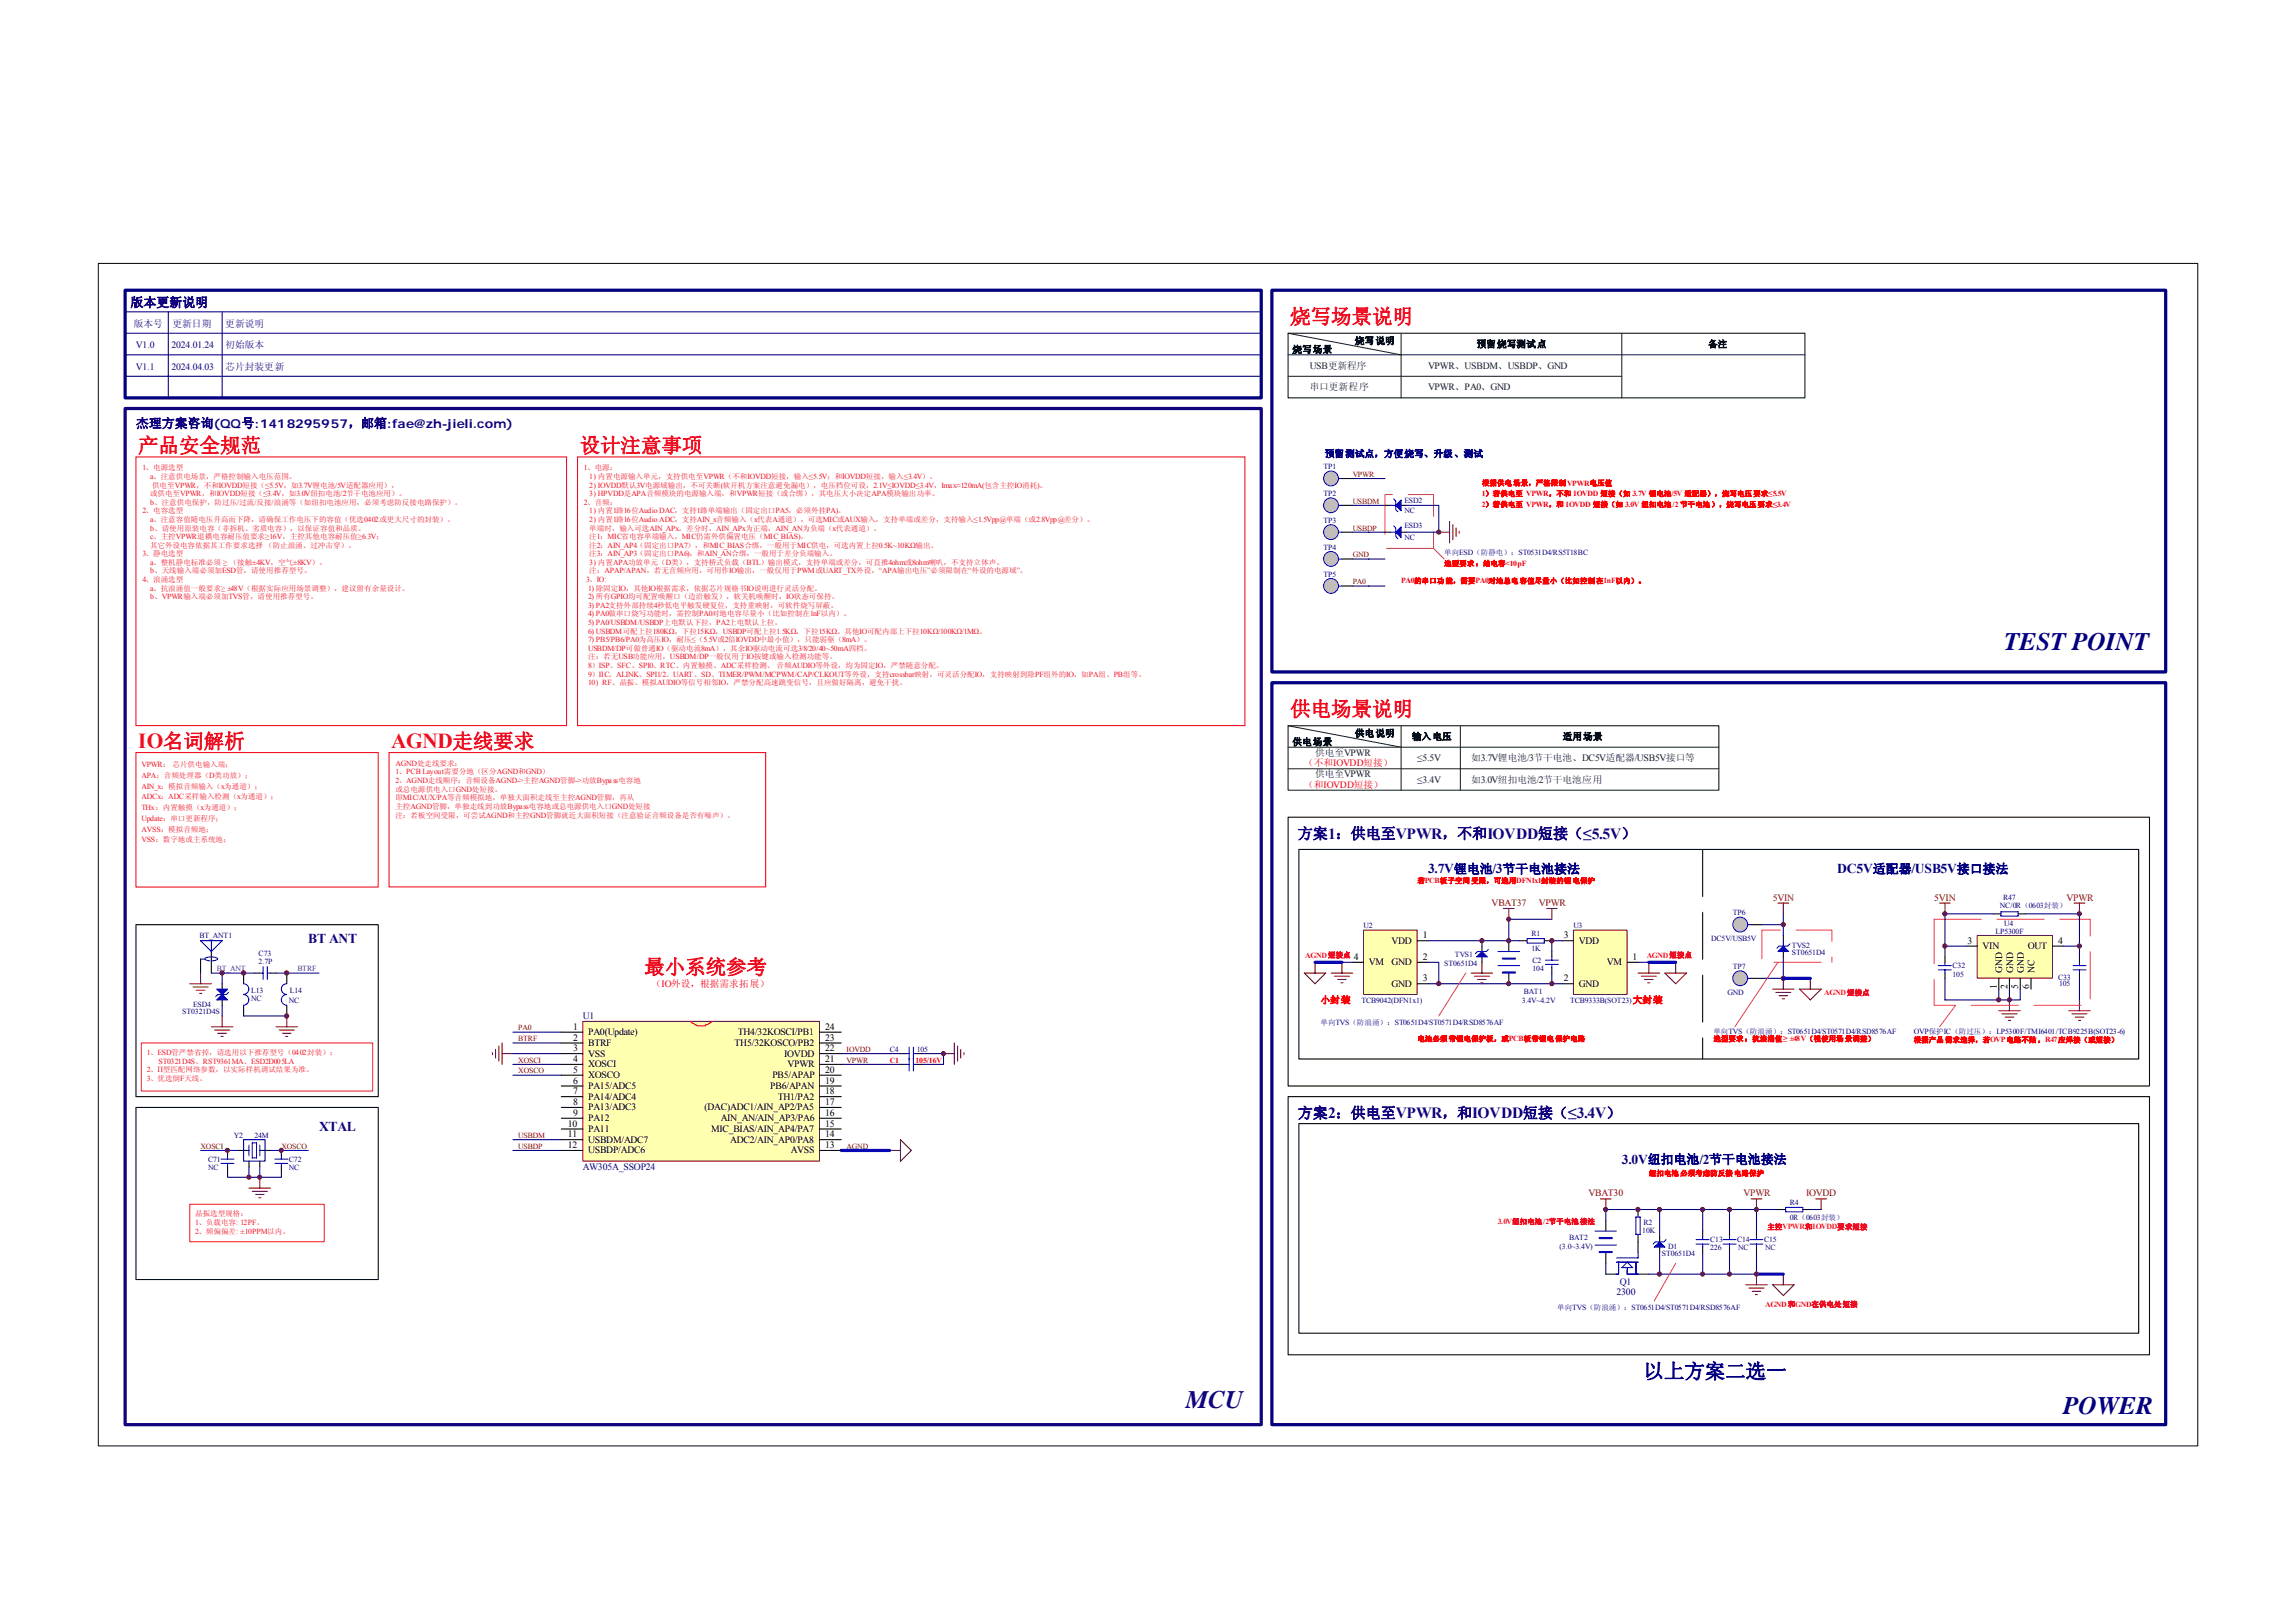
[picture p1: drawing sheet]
<svg xmlns="http://www.w3.org/2000/svg" width="297mm" height="210mm" viewBox="0 0 297 210" stroke-linecap="round" stroke-linejoin="round" font-family="sans-serif">
<defs><g id="words">
<g font-size="3.3" fill="#000080">
<text x="259.3" y="84.2">TEST POINT</text>
<text x="266.9" y="182.9">POWER</text>
</g>
<text font-size="3.3" fill="#11037e" x="153.4" y="182.2">MCU</text>
<g font-size="2.8" fill="#ee0e22">
<text x="17.9" y="96.8">IO名词解析</text>
<text x="50.6" y="96.8">AGND走线要求</text>
</g>
<g font-size="2.6" fill="#ee0e22">
<text x="166.9" y="41.8">烧写场景说明</text>
<text x="17.9" y="58.5">产品安全规范</text>
<text x="75" y="58.5">设计注意事项</text>
<text x="166.9" y="92.6">供电场景说明</text>
<text x="83.4" y="126">最小系统参考</text>
</g>
<text font-size="2.6" fill="#000080" x="212.6" y="178.3">以上方案二选一</text>
<g font-size="1.9" fill="#11037e">
<text x="167.9" y="108.5">方案1：供电至VPWR，不和IOVDD短接（≤5.5V）</text>
<text x="167.9" y="144.7">方案2：供电至VPWR，和IOVDD短接（≤3.4V）</text>
</g>
<g font-size="1.8" fill="#000080">
<text x="184.8" y="113">3.7V锂电池/3节干电池接法</text>
<text x="237.7" y="113">DC5V适配器/USB5V接口接法</text>
<text x="209.8" y="150.6">3.0V纽扣电池/2节干电池接法</text>
</g>
<g font-size="1.8" fill="#11037e">
<text x="39.9" y="122">BT ANT</text>
<text x="41.3" y="146.4">XTAL</text>
</g>
<g font-size="1.7" fill="#11037e">
<text x="16.9" y="39.7">版本更新说明</text>
<text x="17.6" y="55.3">杰理方案咨询(QQ号:1418295957，邮箱:fae@zh-jieli.com)</text>
</g>
<g font-size="1.3" fill="#11037e">
<text x="17.3" y="42.2">版本号</text>
<text x="17.6" y="45">V1.0</text>
<text x="17.6" y="47.8">V1.1</text>
<text x="22.2" y="45">2024.01.24</text>
<text x="22.2" y="47.8">2024.04.03</text>
<text x="22.3" y="42.2">更新日期</text>
<text x="29.1" y="42.2">更新说明</text>
<text x="29.1" y="45">初始版本</text>
<text x="29.1" y="47.8">芯片封装更新</text>
</g>
<g font-size="1.3" fill="#001b31">
<text x="167.2" y="45.6">烧写场景</text>
<text x="169.4" y="47.7">USB更新程序</text>
<text x="175.3" y="44.5">烧写说明</text>
<text x="184.8" y="47.7">VPWR、USBDM、USBDP、GND</text>
<text x="191" y="44.9">预留烧写测试点</text>
<text x="221" y="44.9">备注</text>
<text x="169.4" y="50.5">串口更新程序</text>
<text x="184.8" y="50.5">VPWR、PA0、GND</text>
<text x="175.3" y="95.3">供电说明</text>
<text x="182.7" y="95.7">输入电压</text>
<text x="202.2" y="95.7">适用场景</text>
<text x="167.2" y="96.4">供电场景</text>
<text x="170.1" y="97.7">供电至VPWR</text>
<text x="170.1" y="100.5">供电至VPWR</text>
<text x="183.4" y="98.4">≤5.5V</text>
<text x="183.4" y="101.2">≤3.4V</text>
<text x="190.3" y="98.4">如3.7V锂电池/3节干电池、DC5V适配器/USB5V接口等</text>
<text x="190.3" y="101.2">如3.0V纽扣电池/2节干电池应用</text>
</g>
<g font-size="1.3" fill="#000080">
<text x="171.4" y="59.1">预留测试点，方便烧写、升级、测试</text>
<text x="75.4" y="131.8">U1</text>
<text x="75.4" y="151.3">AW305A_SSOP24</text>
<text x="209.1" y="167.6">2300</text>
<text x="209.5" y="166.2">Q1</text>
</g>
<g font-size="1.3" fill="#f00">
<text x="168.7" y="99.1">（不和IOVDD短接）</text>
<text x="168.7" y="101.9">（和IOVDD短接）</text>
<text x="84.3" y="127.7">（IO外设，根据需求拓展）</text>
<text x="170.8" y="129.8">小封装</text>
<text x="211.2" y="129.8">大封装</text>
</g>
<g font-size="1.3" fill="#800000">
<text x="193" y="117.2">VBAT37</text>
<text x="199.1" y="117.2">VPWR</text>
<text x="229.3" y="116.5">5VIN</text>
<text x="250.2" y="116.5">5VIN</text>
<text x="267.4" y="116.5">VPWR</text>
<text x="205.5" y="154.8">VBAT30</text>
<text x="225.6" y="154.8">VPWR</text>
<text x="233.7" y="154.8">IOVDD</text>
</g>
<g font-size="1.3">
<text x="175.2" y="124.2">4</text>
<text x="177.1" y="124.9">VM</text>
<text x="180" y="124.9">GND</text>
<text x="180" y="122.1">VDD</text>
<text x="184.1" y="124.2">2</text>
<text x="184.1" y="121.4">1</text>
<text x="202.3" y="121.4">3</text>
<text x="204.3" y="122.1">VDD</text>
<text x="207.9" y="124.9">VM</text>
<text x="211.2" y="124.2">1</text>
<text x="254.5" y="122.1">3</text>
<text x="256.5" y="122.8">VIN</text>
<text x="259" y="125.9" transform="rotate(-90 259 125.9)">GND</text>
<text x="260.4" y="125.9" transform="rotate(-90 260.4 125.9)">GND</text>
<text x="261.8" y="125.9" transform="rotate(-90 261.8 125.9)">GND</text>
<text x="262.3" y="122.8">OUT</text>
<text x="263.2" y="125.9" transform="rotate(-90 263.2 125.9)">NC</text>
<text x="266.3" y="122.1">4</text>
<text x="180" y="127.7">GND</text>
<text x="184.1" y="127">3</text>
<text x="202.3" y="127">2</text>
<text x="204.3" y="127.7">GND</text>
<text x="258.3" y="128" transform="rotate(-90 258.3 128)">1</text>
<text x="259.7" y="128" transform="rotate(-90 259.7 128)">2</text>
<text x="261.1" y="128" transform="rotate(-90 261.1 128)">5</text>
<text x="262.5" y="128" transform="rotate(-90 262.5 128)">6</text>
<text x="74.1" y="136">3</text>
<text x="74.1" y="134.6">2</text>
<text x="74.1" y="133.2">1</text>
<text x="74.1" y="137.4">4</text>
<text x="76.1" y="136.7">VSS</text>
<text x="76.1" y="135.3">BTRF</text>
<text x="76.1" y="133.9">PA0(Update)</text>
<text x="95" y="135.3">TH5/32KOSCO/PB2</text>
<text x="95.5" y="133.9">TH4/32KOSCI/PB1</text>
<text x="101.4" y="136.7">IOVDD</text>
<text x="106.7" y="133.2">24</text>
<text x="106.7" y="136">22</text>
<text x="106.7" y="134.6">23</text>
<text x="106.7" y="137.4">21</text>
<text x="74.1" y="138.8">5</text>
<text x="74.1" y="143">8</text>
<text x="74.1" y="140.2">6</text>
<text x="74.1" y="141.6">7</text>
<text x="76.1" y="138.1">XOSCI</text>
<text x="76.1" y="139.5">XOSCO</text>
<text x="76.1" y="143.7">PA13/ADC3</text>
<text x="76.1" y="140.9">PA15/ADC5</text>
<text x="76.1" y="142.3">PA14/ADC4</text>
<text x="91.1" y="143.7">(DAC)ADC1/AIN_AP2/PA5</text>
<text x="99.6" y="140.9">PB6/APAN</text>
<text x="99.9" y="139.5">PB5/APAP</text>
<text x="100.6" y="142.3">TH1/PA2</text>
<text x="101.9" y="138.1">VPWR</text>
<text x="106.7" y="143">17</text>
<text x="106.7" y="141.6">18</text>
<text x="106.7" y="138.8">20</text>
<text x="106.7" y="140.2">19</text>
<text x="73.4" y="145.8">10</text>
<text x="73.4" y="147.2">11</text>
<text x="73.4" y="148.5">12</text>
<text x="74.1" y="144.4">9</text>
<text x="76.1" y="145.1">PA12</text>
<text x="76.1" y="146.5">PA11</text>
<text x="76.1" y="147.8">USBDM/ADC7</text>
<text x="76.1" y="149.2">USBDP/ADC6</text>
<text x="92" y="146.5">MIC_BIAS/AIN_AP4/PA7</text>
<text x="93.2" y="145.1">AIN_AN/AIN_AP3/PA6</text>
<text x="94.5" y="147.8">ADC2/AIN_AP0/PA8</text>
<text x="102.3" y="149.2">AVSS</text>
<text x="106.7" y="145.8">15</text>
<text x="106.7" y="144.4">16</text>
<text x="106.7" y="147.2">14</text>
<text x="106.7" y="148.5">13</text>
</g>
<g font-size="1" fill="#ee0e22">
<text x="18.4" y="60.9">1、电源选型</text>
<text x="19.4" y="65.3">b、注意供电保护，防过压/过流/反接/浪涌等（如纽扣电池应用，必须考虑防反接电路保护）。</text>
<text x="19.4" y="62">a、注意供电场景，严格控制输入电压范围。</text>
<text x="19.4" y="64.2">或供电至VPWR，和IOVDD短接（≤3.4V，如3.0V纽扣电池/2节干电池应用）。</text>
<text x="19.7" y="63.1">供电至VPWR，不和IOVDD短接（≤5.5V，如3.7V锂电池/5V适配器应用），</text>
<text x="75.5" y="60.9">1、电源：</text>
<text x="75.5" y="65.3">2、音频：</text>
<text x="76.2" y="62">1) 内置电源输入单元，支持供电至VPWR（不和IOVDD短接，输入≤5.5V；和IOVDD短接，输入≤3.4V）。</text>
<text x="76.2" y="63.1">2) IOVDD默认3V电源域输出，不可关断(软开机方案注意避免漏电），电压档位可设，2.1V≤IOVDD≤3.4V，Imax≈120mA(包含主控IO消耗)。</text>
<text x="76.2" y="64.2">3) HPVDD是APA音频模块的电源输入端，和VPWR短接（或合绑），其电压大小决定APA模块输出功率。</text>
<text x="18.4" y="66.4">2、电容选型</text>
<text x="18.4" y="72">3、静电选型</text>
<text x="19.4" y="67.5">a、注意容值随电压升高而下降，请确保工作电压下的容值（优选0402或更大尺寸的封装）。</text>
<text x="19.4" y="68.6">b、请使用原装电容（非拆机、劣质电容），以保证容值和品质。</text>
<text x="19.4" y="69.7">c、主控VPWR退耦电容耐压值要求≥16V，主控其他电容耐压值≥6.3V；</text>
<text x="19.4" y="70.9">其它外设电容依据其工作要求选择 （防止浪涌、过冲击穿）。</text>
<text x="76.2" y="66.4">1) 内置1路16位Audio DAC，支持1路单端输出（固定出口PA5，必须外挂PA)。</text>
<text x="76.2" y="67.5">2) 内置1路16位Audio ADC，支持AIN_x音频输入（x代表A通道），可选MIC或AUX输入，支持单端或差分，支持输入≤1.5Vpp@单端（或2.8Vpp@差分）。</text>
<text x="76.2" y="68.6">单端时，输入可选AIN_APx。差分时，AIN_APx为正端，AIN_AN为负端（x代表通道）。</text>
<text x="76.2" y="69.7">注1：MIC省电容单端输入，MIC仍需外供偏置电压（MIC_BIAS)。</text>
<text x="76.2" y="70.9">注2：AIN_AP4（固定出口PA7），和MIC_BIAS合绑，一般用于MIC供电，可选内置上拉0.5K~10KΩ输出。</text>
<text x="76.2" y="72">注3：AIN_AP3（固定出口PA6)，和AIN_AN合绑，一般用于差分负端输入。</text>
<text x="18.4" y="75.3">4、浪涌选型</text>
<text x="19.4" y="73.1">a、整机静电标准必须 ≥ （接触±4KV，空气±8KV）。</text>
<text x="19.4" y="74.2">b、天线输入端必须加ESD管，请使用推荐型号。</text>
<text x="19.4" y="76.4">a、抗浪涌值一般要求≥ ±48V（根据实际应用场景调整），建议留有余量设计。</text>
<text x="19.4" y="77.5">b、VPWR输入端必须加TVS管，请使用推荐型号。</text>
<text x="75.8" y="75.3">3、IO:</text>
<text x="76.1" y="76.4">1) 除固定IO，其他IO根据需求，依据芯片规格书IO说明进行灵活分配。</text>
<text x="76.1" y="77.5">2) 所有GPIO均可配置唤醒口（边沿触发），软关机唤醒时，IO状态可保持。</text>
<text x="76.2" y="73.1">3) 内置APA功放单元（D类），支持桥式负载（BTL）输出模式，支持单端或差分，可直推4ohm或8ohm喇叭，不支持立体声。</text>
<text x="76.2" y="74.2">注：APAP/APAN，若无音频应用，可用作IO输出，一般仅用于PWM或UART_TX外设，“APA输出电压”必须限制在“外设的电源域”。</text>
<text x="76.1" y="78.7">3) PA2支持外部持续4秒低电平触发硬复位，支持重映射，可软件烧写屏蔽。</text>
<text x="76.1" y="79.8">4) PA0做串口烧写功能时，需控制PA0对地电容尽量小（比如控制在1nF以内）。</text>
<text x="76.1" y="80.9">5) PA0/USBDM/USBDP上电默认下拉，PA2上电默认上拉。</text>
<text x="76.1" y="82">6) USBDM可配上拉180KΩ，下拉15KΩ，USBDP可配上拉1.5KΩ，下拉15KΩ。其他IO可配内部上下拉10KΩ/100KΩ/1MΩ。</text>
<text x="76.1" y="83.1">7) PB5/PB6/PA0为高压IO，耐压≤（5.5V或2倍IOVDD中最小值），只能弱驱（8mA）。</text>
<text x="76.1" y="84.2">USBDM/DP可做普通IO（驱动电流8mA），其余IO驱动电流可选3/8/20/40~50mA四档。</text>
<text x="76.1" y="86.4">8）ISP、SFC、SPI0、RTC、内置触摸、ADC采样检测、 音频AUDIO等外设，均为固定IO，严禁随意分配。</text>
<text x="76.1" y="87.5">9）IIC、ALINK、SPI1/2、UART、SD、TIMER/PWM/MCPWM/CAP/CLKOUT等外设，支持crossbar映射，可灵活分配IO，支持映射到除PF组外的IO，如PA组、PB组等。</text>
<text x="76.1" y="88.7">10) RF、晶振、模拟AUDIO等信号相邻IO，严禁分配高速跳变信号，且应做好隔离，避免干扰。</text>
<text x="76.1" y="85.3">注：若无USB功能应用，USBDM/DP一般仅用于IO按键或输入检测功能等。</text>
<text x="18.3" y="99.2">VPWR： 芯片供电输入端；</text>
<text x="18.3" y="100.6">APA：音频处理器（D类功放）；</text>
<text x="51.2" y="99.1">AGND处走线要求：</text>
<text x="51.2" y="100.2">1、PCB Layout需要分地（区分AGND和GND）</text>
<text x="51.2" y="101.3">2、AGND走线顺序：音频设备AGND-&gt;主控AGND管脚-&gt;功放Bypass电容地</text>
<text x="18.3" y="103.4">ADCx：ADC采样输入检测（x为通道）；</text>
<text x="18.3" y="102">AIN_x：模拟音频输入（x为通道）；</text>
<text x="18.3" y="104.8">THx：内置触摸（x为通道）；</text>
<text x="18.3" y="106.2">Update：串口更新程序；</text>
<text x="18.3" y="107.6">AVSS：模拟音频地；</text>
<text x="51.2" y="104.7">主控AGND管脚，单独走线到功放Bypass电容地或总电源供电入口GND处短接</text>
<text x="51.2" y="103.5">即MIC/AUX/PA等音频模拟地，单独大面积走线至主控AGND管脚，再从</text>
<text x="51.2" y="102.4">或总电源供电入口GND处短接。</text>
<text x="51.2" y="105.8">注：若板空间受限，可尝试AGND和主控GND管脚就近大面积短接（注意验证音频设备是否有噪声）。</text>
<text x="18.3" y="109">VSS：数字地或主系统地；</text>
<text x="168.9" y="123.9">AGND短接点</text>
<text x="213" y="123.9">AGND短接点</text>
<text x="236" y="128.8">AGND短接点</text>
<text x="19" y="136.5">1、ESD管严禁省掉，请选用以下推荐型号（0402封装）：</text>
<text x="20.5" y="137.6">ST0321D4S、RST9361MA、ESD2D005LA</text>
<text x="19" y="138.7">2、Π型匹配网络参数，以实际样机调试结果为准。</text>
<text x="19" y="139.8">3、优选倒F天线。</text>
<text x="25.2" y="157.4">晶振选型规格：</text>
<text x="25.2" y="158.5">1、负载电容: 12PF。</text>
<text x="25.2" y="159.6">2、频偏偏差: ±10PPM以内。</text>
<text x="193.8" y="158.4">3.0V纽扣电池/2节干电池接法</text>
<text x="228.6" y="159.1">主控VPWR和IOVDD要求短接</text>
<text x="228.4" y="169.1">AGND和GND在供电处短接</text>
</g>
<g font-size="1" fill="#000080">
<text x="171.2" y="60.7">TP1</text>
<text x="171.2" y="64.2">TP2</text>
<text x="181.7" y="65">ESD2</text>
<text x="171.2" y="67.7">TP3</text>
<text x="171.2" y="71.1">TP4</text>
<text x="181.7" y="68.3">ESD3</text>
<text x="181.7" y="69.9">NC</text>
<text x="181.7" y="66.4">NC</text>
<text x="186.8" y="71.8">单向ESD（防静电）：ST0531D4/RS5T18BC</text>
<text x="171.2" y="74.6">TP5</text>
<text x="224.2" y="118.4">TP6</text>
<text x="258.7" y="117.5">NC/0R（0603封装）</text>
<text x="259.1" y="116.5">R47</text>
<text x="259.3" y="119.8">U4</text>
<text x="25.8" y="121.3">BT_ANT1</text>
<text x="33.5" y="123.7">C73</text>
<text x="176.4" y="120.1">U2</text>
<text x="186.8" y="125">ST0651D4</text>
<text x="188.2" y="123.9">TVS1</text>
<text x="198.1" y="121.1">R1</text>
<text x="198.1" y="123">1K</text>
<text x="198.3" y="124.5">C2</text>
<text x="198.3" y="125.7">104</text>
<text x="203.6" y="120.1">U3</text>
<text x="221.4" y="121.8">DC5V/USB5V</text>
<text x="224.2" y="125.4">TP7</text>
<text x="231.8" y="122.6">TVS2</text>
<text x="231.8" y="123.6">ST0651D4</text>
<text x="252.6" y="125.2">C32</text>
<text x="258.2" y="120.8">LP5300F</text>
<text x="23.6" y="131.2">ST0321D4S</text>
<text x="25" y="130.3">ESD4</text>
<text x="32.5" y="128.4">L13</text>
<text x="32.5" y="129.6">NC</text>
<text x="37.4" y="129.7">NC</text>
<text x="37.5" y="128.4">L14</text>
<text x="176.1" y="129.7">TCB9042(DFN1x1)</text>
<text x="196.9" y="129.7">3.4V~4.2V</text>
<text x="197.1" y="128.6">BAT1</text>
<text x="203.1" y="129.7">TCB9333B(SOT23)</text>
<text x="223.5" y="128.7">GND</text>
<text x="252.6" y="126.4">105</text>
<text x="266.3" y="126.8">C33</text>
<text x="266.4" y="127.6">105</text>
<text x="170.8" y="132.6">单向TVS（防浪涌）：ST0651D4/ST0571D4/RSD8576AF</text>
<text x="221.7" y="133.7">单向TVS（防浪涌）：ST0651D4/ST0571D4/RSD8576AF</text>
<text x="247.6" y="133.7">OVP保护IC（防过压）：LP5300F/TMI6401/TCB9225B(SOT23-6)</text>
<text x="30.3" y="147.2">Y2</text>
<text x="32.9" y="147.2">24M</text>
<text x="26.9" y="150.3">C71</text>
<text x="26.9" y="151.4">NC</text>
<text x="37.4" y="150.3">C72</text>
<text x="37.4" y="151.4">NC</text>
<text x="231.6" y="155.9">R4</text>
<text x="201.8" y="161.6">(3.0~3.4V)</text>
<text x="203" y="160.4">BAT2</text>
<text x="212.5" y="159.5">10K</text>
<text x="212.6" y="158.5">R2</text>
<text x="215.8" y="161.6">D1</text>
<text x="221.3" y="160.7">C13</text>
<text x="221.3" y="161.7">226</text>
<text x="224.7" y="160.7">C14</text>
<text x="224.9" y="161.7">NC</text>
<text x="228.2" y="160.7">C15</text>
<text x="228.4" y="161.7">NC</text>
<text x="231.6" y="157.8">0R（0603封装）</text>
<text x="215" y="162.5">ST0651D4</text>
<text x="201.5" y="169.5">单向TVS（防浪涌）：ST0651D4/ST0571D4/RSD8576AF</text>
</g>
<g font-size="1" fill="#800000">
<text x="175" y="65.2">USBDM</text>
<text x="175" y="61.7">VPWR</text>
<text x="175" y="68.6">USBDP</text>
<text x="175" y="75.6">PA0</text>
<text x="175" y="72.1">GND</text>
<text x="67.1" y="137.5">XOSCI</text>
<text x="67.1" y="134.7">BTRF</text>
<text x="67.1" y="133.3">PA0</text>
<text x="109.5" y="137.5">VPWR</text>
<text x="109.5" y="136.1">IOVDD</text>
<text x="67.1" y="138.9">XOSCO</text>
<text x="25.9" y="148.6">XOSCI</text>
<text x="36.4" y="148.6">XOSCO</text>
<text x="67.1" y="148.6">USBDP</text>
<text x="67.1" y="147.2">USBDM</text>
<text x="109.5" y="148.6">AGND</text>
</g>
<g font-size="1" fill="#f00">
<text x="191.7" y="65.6">2）若供电至 VPWR，和 IOVDD 短接（如 3.0V 纽扣电池/2 节干电池），烧写电压要求≤3.4V</text>
<text x="191.7" y="62.8">根据供电场景，严格限制VPWR电压值</text>
<text x="191.7" y="64.2">1）若供电至 VPWR，不和 IOVDD 短接（如 3.7V 锂电池/5V 适配器），烧写电压要求≤5.5V</text>
<text x="181.3" y="75.5">PA0的串口功能，需要PA0对地总电容值尽量小（比如控制在1nF以内）。</text>
<text x="186.8" y="73.2">选型要求：结电容&lt;10pF</text>
<text x="183.4" y="114.3">若PCB板子空间受限，可选用DFN1x1封装的锂电保护</text>
<text x="115.1" y="137.5">C1</text>
<text x="118.4" y="137.5">105/16V</text>
<text x="183.4" y="134.7">电池必须带锂电保护板，或PCB板带锂电保护电路</text>
<text x="221.7" y="134.7">选型要求：抗浪涌值≥ ±48V（视使用场景调整）</text>
<text x="247.6" y="134.9">根据产品需求选择，若OVP电路不贴，R47应焊接（或短接）</text>
<text x="213.3" y="152.1">纽扣电池必须考虑防反接电路保护</text>
</g>
<g font-size="1" fill="#7c0089">
<text x="28" y="125.7">BT_ANT</text>
<text x="38.5" y="125.7">BTRF</text>
</g>
<g font-size="1" fill="#11037e">
<text x="33.5" y="124.7">2.7P</text>
<text x="115.1" y="136.1">C4</text>
<text x="118.6" y="136.1">105</text>
</g>
</g></defs>
<path d="M12.7 34.1h271.6v153h-271.6z" fill="none" stroke="#000" stroke-width=".13"/>
<path d="M16.2 52.9h147v131.4h-147z" fill="none" stroke="#11037e" stroke-width=".42"/>
<path d="M16.2 37.5h147v14h-147zM164.5 37.5h115.7v49.4h-115.7z" fill="none" stroke="#000080" stroke-width=".42"/>
<path d="M16.2 40.3h147M16.2 43.1h147M16.2 45.9h147M16.2 48.7h147M21.8 40.3v11.2M28.7 40.3v11.2" fill="none" stroke="#11037e" stroke-width=".14"/>
<g fill="none" stroke="#000" stroke-width=".14">
<path d="M17.6 119.6h31.3v22.3h-31.3zM25.9 124.1v1.8M27.3 123.1v2.8M28.7 127.3v.7M28.7 129.4v.7M31.5 125.9v1.4M31.5 130.1v1.3M32.9 125.9h.7M35 125.9h.7M37.1 125.9v1.4M37.1 130.1v1.3M116.5 136.3h.7"/>
<path d="M116.5 137.7h.7M118.6 136.3h.7M118.6 137.7h.7M17.6 143.3h31.3v22.2h-31.3zM29.4 148.8v.7M29.4 150.9v.7M30.8 148.8h1.1M32.2 150.2v.7M33.6 150.2v.7M33.9 148.8h1.1M36.4 148.8v.7M36.4 150.9v.7"/>
</g>
<g fill="none" stroke="#00f" stroke-width=".14">
<path d="M25.9 121.7h2.8l-1.4 1.4zM27.2 124.3h-.4l-.3-.2a1.47 1.47 0 0 1 1.6 0v.1l-.7 .1M27.3 121.7v1.4M29.6 128.4l-.3 .3h-1.1l-.3 .2M31.5 127.3a.69 .69 0 0 1 .7 .7 .69 .69 0 0 1-.7 .7 .7 .7 0 0 1 .7 .6 .7 .7 0 0 1-.7 .7M33.6 125.9h.4M34 125.1v1.6M34.6 125.9h.4M34.6 125.1v1.6M37.1 127.3a.69 .69 0 0 0-.7 .7 .69 .69 0 0 0 .7 .7 .7 .7 0 0 0-.7 .6 .7 .7 0 0 0 .7 .7M117.2 136.3h.4M117.2 137.7h.4"/>
<path d="M117.6 135.5v3.1M118.2 136.3h.4M118.2 135.5v3.1M118.2 137.7h.4M28.6 150.5h1.7M28.6 150h1.7M29.4 149.5v.5M29.4 150.5v.4M31.9 148.8h.3M32.2 148.1v1.4M32.6 147.9h.6v1.9h-.6zM33.6 148.1v1.4"/>
<path d="M33.6 148.8h.3M35.6 150.5h1.6M35.6 150h1.6M36.4 149.5v.5M36.4 150.5v.4"/>
</g>
<path d="M25.9 124.1h.6M25.9 148.8h4.9M31.5 147.4h2.8v2.8h-2.8zM32.2 150.9v1.4M33.6 150.9v1.4M35 148.8h4.9" fill="none" stroke="#0000bf" stroke-width=".14"/>
<g fill="none" stroke="#000080" stroke-width=".14">
<path d="M175 61.9h4.2M175 65.4h4.2M27.3 125.9h5.6M28.7 125.9v1.4M28.7 130.1v1.3M31.5 131.4h5.6M35.7 125.9h5.6M66.4 137.7h6.2M66.4 139.1h6.2M66.4 134.9h6.2M66.4 133.5h6.2M108.8 137.7h6.3"/>
<path d="M108.8 136.3h6.3M29.4 151.6v.7h7v-.7M66.4 147.4h6.2M66.4 148.8h6.2"/>
</g>
<g fill="none" stroke="#800000" stroke-width=".14">
<path d="M24.6 127.3h2.7M25 127.7h1.9M25.4 128.1h1.1M25.8 128.5h.3M25.9 125.9v1.4M27.3 132.8h2.8M27.8 133.3h1.9M28.2 133.7h1.1M28.6 134.1h.3M28.7 131.4v1.4M35.7 132.8h2.8M36.1 133.3h2"/>
<path d="M36.5 133.7h1.2M37 134.1h.2M37.1 131.4v1.4M63.7 136.2v.3M64.1 135.8v1.1M64.5 135.3v2M65 136.3h1.4M65 134.9v2.8M122.1 136.3h1.4M123.5 134.9v2.8M123.9 135.3v2M124.3 135.8v1.1"/>
<path d="M124.7 136.2v.3M32.2 153.7h2.8M32.6 154.1h2M33.1 154.5h1.1M33.5 155h.3M33.6 152.3v1.4M115.1 148.8h1.4M116.5 147.4l1.4 1.4-1.4 1.4z"/>
</g>
<g fill="#00f" stroke="#00f" stroke-width=".14">
<path d="M28.7 128.7l.7 .7h-1.4z"/>
<path d="M28 128h1.4l-.7 .7z"/>
</g>
<path d="M18.3 134.9h29.9v6.3h-29.9zM24.6 155.8h17.3v4.9h-17.3z" fill="none" stroke="#ee0e22" stroke-width=".13"/>
<path d="M108.8 148.8h6.3" fill="none" stroke="#00f" stroke-width=".42"/>
<circle cx="172.2" cy="61.9" r=".96" fill="#c0c0c0" stroke="#00f" stroke-width=".13"/>
<path d="M173.6 61.9h1.4" fill="none" stroke="#000" stroke-width=".14"/>
<path d="M173.2 61.9h.4" fill="none" stroke="#00f" stroke-width=".14"/>
<circle cx="172.2" cy="65.4" r=".96" fill="#c0c0c0" stroke="#00f" stroke-width=".13"/>
<path d="M173.6 65.4h1.4" fill="none" stroke="#000" stroke-width=".14"/>
<path d="M173.2 65.4h.4" fill="none" stroke="#00f" stroke-width=".14"/>
<path d="M175 68.9h4.2" fill="none" stroke="#000080" stroke-width=".14"/>
<circle cx="172.2" cy="68.8" r=".96" fill="#c0c0c0" stroke="#00f" stroke-width=".13"/>
<path d="M173.6 68.9h1.4" fill="none" stroke="#000" stroke-width=".14"/>
<path d="M173.2 68.9h.4" fill="none" stroke="#00f" stroke-width=".14"/>
<path d="M175 72.3h4.2" fill="none" stroke="#000080" stroke-width=".14"/>
<circle cx="172.2" cy="72.3" r=".96" fill="#c0c0c0" stroke="#00f" stroke-width=".13"/>
<path d="M173.6 72.3h1.4" fill="none" stroke="#000" stroke-width=".14"/>
<path d="M173.2 72.3h.4" fill="none" stroke="#00f" stroke-width=".14"/>
<path d="M175 75.8h4.2" fill="none" stroke="#000080" stroke-width=".14"/>
<circle cx="172.2" cy="75.8" r=".96" fill="#c0c0c0" stroke="#00f" stroke-width=".13"/>
<g fill="none" stroke="#000" stroke-width=".14">
<path d="M173.6 75.8h1.4M179.2 68.9h.7M179.2 65.4h.7M181.3 68.9h.7M181.3 65.4h.7M166.6 105.7h111.5v34.8h-111.5zM207.7 157.9v1.4M211.9 156.5v1M211.9 159.7v2.4M214.7 160v.7M220.3 159.3v.7M223.7 159.3v.7"/>
<path d="M227.2 159.3v.7M207.7 162.1v1.3M207.7 164.8h1.4M211.9 164.8h1.4M214.7 161.4v.7M220.3 161.4v.7M223.7 161.4v.7M227.2 161.4v.7"/>
</g>
<g fill="none" stroke="#00f" stroke-width=".14">
<path d="M173.2 75.8h.4M179.9 68.9h.7M179.9 65.4h.7M180.3 68l.3 .3v.6M180.3 64.5l.3 .3v.6M180.6 68.9v.5l.2 .3M180.6 65.4v.5l.2 .3M206.4 159.3h2.7M211.6 157.5h.6v2.2h-.6zM220.3 160v.4M223.7 160v.4M227.2 160v.4"/>
<path d="M206.4 161.1h2.7M209.1 163.3h2.8M209.4 163.3v1.5h-.3M210.5 164v.8h1.4M210.5 163.3l.7 .7h-1.4zM211.6 163.3v1.5M211.9 162.1v.7h-2.8M215.5 160.4l-.2 .3h-1.2l-.2 .3M219.4 160.4h1.7M219.4 161h1.7M220.3 161v.4M222.9 160.4h1.7"/>
<path d="M222.9 161h1.7M223.7 161v.4M226.4 160.4h1.7M226.4 161h1.7M227.2 161v.4"/>
</g>
<path d="M185.5 71h-6.3v-7h6.3v7M235.6 124.5h-7.7v-4.2h9.1v4.2" fill="none" stroke="#da2467" stroke-width=".13" stroke-dasharray="6.1 2"/>
<g fill="#00f" stroke="#00f" stroke-width=".14">
<path d="M180.6 68.9l.7-.7v1.4z"/>
<path d="M180.6 65.4l.7-.7v1.4z"/>
<path d="M214 161.4l.7-.7 .7 .7z"/>
<path d="M206.9 160.1h1.7v.2h-1.7z" fill-rule="evenodd"/>
<path d="M206.9 161.9h1.7v.2h-1.7z" fill-rule="evenodd"/>
</g>
<g fill="none" stroke="#000080" stroke-width=".14">
<path d="M182 65.4h4.1v3.5h-4.1M66.4 136.3h6.2M115.1 136.3h1.4M115.1 137.7h1.4M119.3 136.3h2.8v1.4h-2.8M207.7 157.9v-1.4h7v3.5M214.7 156.5h12.5v2.8M220.3 156.5v2.8M223.7 156.5v2.8M207.7 163.4v1.4M214.7 162.1v2.7h-1.4M220.3 162.1v2.7h-5.6"/>
<path d="M223.7 162.1v2.7h-3.4M227.2 162.1v2.7h-3.5"/>
</g>
<g fill="none" stroke="#800000" stroke-width=".14">
<path d="M186.1 68.9h1.4M187.5 67.5v2.8M188 67.9v1.9M188.4 68.3v1.1M188.8 68.7v.3M268.3 116.8h1.4M269 116.8v1.4M207 155.1h1.4M207.7 155.1v1.4M234.9 155.1h1.4M235.6 155.1v1.4M225.8 166.2h2.8"/>
<path d="M226.3 166.6h1.9M226.7 167.1h1.1M227.1 167.5h.3M227.2 164.8v1.4"/>
</g>
<path d="M185.5 71l1.3 1.3M216.8 163.4l-2.8 4.9" fill="none" stroke="#da2467" stroke-width=".13"/>
<path d="M166.6 43.1h66.9v8.4h-66.9zM166.6 93.9h55.8v8.3h-55.8z" fill="none" stroke="#001b31" stroke-width=".14"/>
<path d="M166.6 45.9h66.9M166.6 48.7h43.2M166.6 43.1l14.7 2.8M181.3 43.1v8.4M209.8 43.1v8.4M166.6 96.7h55.8M166.6 99.5h55.8M166.6 93.9l14.7 2.8M181.3 93.9v8.3M188.9 93.9v8.3" fill="none" stroke="#001b31" stroke-width=".13"/>
<g fill="#800000" stroke="#800000" stroke-width=".13">
<circle cx="29.4" cy="148.8" r=".27"/>
<circle cx="36.4" cy="148.8" r=".27"/>
<circle cx="37.1" cy="125.9" r=".28"/>
<circle cx="37.1" cy="131.4" r=".28"/>
<circle cx="28.7" cy="125.9" r=".27"/>
<circle cx="31.5" cy="125.9" r=".28"/>
<circle cx="32.2" cy="152.3" r=".27"/>
<circle cx="33.6" cy="152.3" r=".27"/>
<circle cx="122" cy="136.3" r=".27"/>
<circle cx="186.1" cy="68.8" r=".27"/>
</g>
<path d="M164.5 88.3h115.7v96h-115.7z" fill="none" stroke="#000080" stroke-width=".42"/>
<path d="M255.8 121.1h9.7v5.5h-9.7z" fill="#ffffb0"/>
<path d="M255.8 121h9.7v5.6h-9.7z" fill="none" stroke="#800000" stroke-width=".13"/>
<g fill="none" stroke="#000" stroke-width=".14">
<path d="M257.9 118.2h1M261.1 118.2h1M251.6 123.8v.7M251.6 125.9v.7M254.4 122.4h1.4M258.6 126.6v1.4M260 126.6v1.4M261.4 126.6v1.4M262.8 126.6v1.4M265.6 122.4h1.3M269 123.8v.7M269 125.9v.7"/>
<path d="M166.6 141.9h111.5v33.4h-111.5zM168 145.4h108.7v27.1h-108.7z"/>
</g>
<path d="M258.9 118h2.2v.5h-2.2zM250.8 125.5h1.7M250.8 124.9h1.7M251.6 124.5v.4M251.6 125.5v.4M268.2 125.5h1.7M268.2 124.9h1.7M269 124.5v.4M269 125.5v.4" fill="none" stroke="#00f" stroke-width=".14"/>
<g fill="none" stroke="#800000" stroke-width=".14">
<path d="M250.9 116.8h1.4M251.6 116.8v1.4M258.6 130.8h2.8M259 131.2h2M259.4 131.6h1.1M259.8 132h.3M260 129.4v1.4M267.6 130.8h2.8M268.1 131.2h1.9M268.5 131.6h1.1M268.9 132h.3M269 129.4v1.4"/>
<path d="M226.5 155.1h1.4M227.2 155.1v1.4"/>
</g>
<path d="M257.9 118.2h-6.3v4.2M262.1 118.2h6.9v5.6M251.6 126.6v2.8h8.4v-1.4M254.4 122.4h-2.8v1.4M258.6 128v1.4M261.4 128v1.4h-1.4M266.9 122.4h2.1M269 126.6v2.8M227.2 156.5h2.8" fill="none" stroke="#000080" stroke-width=".14"/>
<path d="M250.2 118.9h20.2v11.2h-20.2v-11.2" fill="none" stroke="#da2467" stroke-width=".13" stroke-dasharray="6.1 2"/>
<path d="M253 130.1l-2.1 2.7" fill="none" stroke="#da2467" stroke-width=".13"/>
<path d="M220.3 109.9v27.1" fill="none" stroke="#000" stroke-width=".13" stroke-dasharray="6.1 2"/>
<circle cx="225.1" cy="119.6" r=".96" fill="#c0c0c0" stroke="#00f" stroke-width=".13"/>
<path d="M226.5 119.6h1.4" fill="none" stroke="#000" stroke-width=".14"/>
<path d="M226.1 119.6h.4" fill="none" stroke="#00f" stroke-width=".14"/>
<circle cx="225.1" cy="126.6" r=".96" fill="#c0c0c0" stroke="#00f" stroke-width=".13"/>
<path d="M168 109.9h108.7v27.1h-108.7zM195.2 121.7v1.4M195.2 125.9v1.4M226.5 126.6h1.4M230.7 121v.7M230.7 123.1v.7M230 156.5h1M233.2 156.5h1" fill="none" stroke="#000" stroke-width=".14"/>
<path d="M193.8 124.9h2.8M193.8 123.1h2.8M226.1 126.6h.4M230.7 122.4h-.5l-.3 .3M230.7 121.7v.7M231.6 122.1l-.3 .3h-.6M231 156.2h2.2v.6h-2.2z" fill="none" stroke="#00f" stroke-width=".14"/>
<g fill="none" stroke="#800000" stroke-width=".14">
<path d="M194.5 117.5h1.4M195.2 117.5v1.4M230 116.8h1.4M230.7 116.8v1.4M211.9 125.9h2.8M212.3 126.3h2M212.7 126.7h1.2M213.2 127.1h.2M213.3 124.5v1.4M229.3 128h2.8M229.7 128.4h2M230.2 128.8h1.1"/>
<path d="M230.6 129.2h.3M230.7 126.6v1.4M229.3 166.2h2.8l-1.4 1.4zM230.7 164.8v1.4"/>
</g>
<g fill="#00f" stroke="#00f" stroke-width=".14">
<path d="M230 123.1l.7-.7 .7 .7z"/>
<path d="M194.4 124h1.6v.1h-1.6z" fill-rule="evenodd"/>
<path d="M194.4 125.8h1.6v.1h-1.6z" fill-rule="evenodd"/>
</g>
<path d="M227.9 119.6h2.8v1.4M230.7 118.2v1.4M211.9 124.5h1.4M230.7 123.8v2.8h-2.8M234.2 156.5h1.4" fill="none" stroke="#000080" stroke-width=".14"/>
<path d="M230 124.5l-5.6 8.3" fill="none" stroke="#da2467" stroke-width=".13"/>
<path d="M227.2 164.8h3.5" fill="none" stroke="#00f" stroke-width=".42"/>
<g fill="#800000" stroke="#800000" stroke-width=".13">
<circle cx="227.2" cy="164.8" r=".27"/>
<circle cx="211.9" cy="156.5" r=".27"/>
<circle cx="214.7" cy="156.5" r=".28"/>
<circle cx="214.7" cy="164.8" r=".27"/>
<circle cx="227.2" cy="156.5" r=".27"/>
<circle cx="223.7" cy="156.5" r=".28"/>
<circle cx="220.3" cy="156.5" r=".27"/>
<circle cx="220.3" cy="164.8" r=".27"/>
<circle cx="223.8" cy="164.8" r=".27"/>
<circle cx="269" cy="118.2" r=".27"/>
<circle cx="260" cy="129.4" r=".27"/>
<circle cx="258.6" cy="129.4" r=".27"/>
<circle cx="269" cy="122.4" r=".27"/>
<circle cx="251.6" cy="122.4" r=".27"/>
<circle cx="251.6" cy="118.2" r=".27"/>
<circle cx="230.7" cy="126.6" r=".28"/>
<circle cx="230.7" cy="119.6" r=".27"/>
</g>
<path d="M203.6 120.4h6.9v8.3h-6.9z" fill="#ffffb0"/>
<path d="M203.6 120.3h6.9v8.4h-6.9z" fill="none" stroke="#800000" stroke-width=".13"/>
<path d="M196.6 121.7h1M199.8 121.7h1M200.8 123.1v.7M200.8 125.2v.7M202.2 121.7h1.4M202.2 127.3h1.4M210.5 124.5h1.4" fill="none" stroke="#000" stroke-width=".14"/>
<path d="M173.6 124.5h1.4M184.8 127.3h6.9M195.2 127.3h7M195.2 121.7h1.4M200.8 125.9v1.4M202.2 121.7h-1.4v1.4" fill="none" stroke="#000080" stroke-width=".14"/>
<path d="M197.6 121.4h2.2v.6h-2.2zM199.9 124.2h1.7M199.9 124.8h1.7M200.8 123.8v.4M200.8 124.8v.4" fill="none" stroke="#00f" stroke-width=".14"/>
<path d="M172.2 125.9h2.8M172.6 126.3h2M173.1 126.7h1.1M173.5 127.1h.3M173.6 124.5v1.4M190.3 125.9h2.8M190.8 126.3h1.9M191.2 126.7h1.1M191.6 127.1h.3M191.7 124.5v1.4" fill="none" stroke="#800000" stroke-width=".14"/>
<path d="M176.4 120.4h6.9v8.3h-6.9z" fill="#ffffb0"/>
<path d="M176.4 120.3h6.9v8.4h-6.9z" fill="none" stroke="#800000" stroke-width=".13"/>
<path d="M175 124.5h1.4M183.4 127.3h1.4M183.4 124.5h1.4M183.4 121.7h1.4M191.7 122.4v.7M191.7 123.8v.7" fill="none" stroke="#000" stroke-width=".14"/>
<path d="M200.8 118.9h-5.6v2.8h-10.4M184.8 124.5h1.3v2.8M191.7 121.7v.7M191.7 127.3h3.5" fill="none" stroke="#000080" stroke-width=".14"/>
<path d="M191 123.8l.7-.7 .7 .7z" fill="#00f" stroke="#00f" stroke-width=".14"/>
<path d="M192.5 122.8l-.2 .3h-1.1l-.3 .3" fill="none" stroke="#00f" stroke-width=".14"/>
<path d="M189.6 125.9l-3.5 5.5" fill="none" stroke="#da2467" stroke-width=".13"/>
<path d="M200.1 117.5h1.4M200.8 117.5v1.4M168.7 125.9h2.8l-1.4 1.4zM170.1 124.5v1.4M215.4 125.9h2.8l-1.4 1.4zM216.8 124.5v1.4M232.8 128h2.8l-1.4 1.4zM234.2 126.6v1.4" fill="none" stroke="#800000" stroke-width=".14"/>
<path d="M170.1 124.5h3.5M213.3 124.5h3.5M230.7 126.6h3.5" fill="none" stroke="#00f" stroke-width=".42"/>
<g fill="#800000" stroke="#800000" stroke-width=".13">
<circle cx="195.2" cy="121.7" r=".27"/>
<circle cx="195.2" cy="127.3" r=".27"/>
<circle cx="200.8" cy="127.3" r=".27"/>
<circle cx="200.8" cy="121.7" r=".28"/>
<circle cx="186.1" cy="127.3" r=".27"/>
<circle cx="191.7" cy="121.7" r=".27"/>
<circle cx="195.2" cy="118.9" r=".27"/>
<circle cx="207.7" cy="156.5" r=".28"/>
</g>
<path d="M17.6 59.1h55.7v34.8h-55.7zM74.7 59.1h86.4v34.8h-86.4zM17.6 97.4h31.3v17.4h-31.3zM50.3 97.4h48.8v17.3h-48.8z" fill="none" stroke="#ee0e22" stroke-width=".14"/>
<path d="M75.4 132.2h30.6v18h-30.6z" fill="#ffffb0"/>
<path d="M75.4 132.1h30.6v18.1h-30.6z" fill="none" stroke="#800000" stroke-width=".13"/>
<g fill="none" stroke="#000" stroke-width=".14">
<path d="M72.6 133.5h2.8M72.6 136.3h2.8M72.6 134.9h2.8M72.6 137.7h2.8M72.6 139.1h2.8M106 133.5h2.8M106 136.3h2.8M106 134.9h2.8M106 137.7h2.8M106 139.1h2.8M72.6 148.8h2.8M72.6 141.9h2.8"/>
<path d="M72.6 147.4h2.8M72.6 143.3h2.8M72.6 144.7h2.8M72.6 146.1h2.8M72.6 140.5h2.8M106 148.8h2.8M106 141.9h2.8M106 147.4h2.8M106 143.3h2.8M106 144.7h2.8M106 146.1h2.8M106 140.5h2.8"/>
</g>
<path d="M89.3 132.1a1.74 1.74 0 0 0 1.7 .6h.3v-.1h.3l.5-.5" fill="none" stroke="#f00" stroke-width=".13"/>
<use href="#words"/>
</svg>
